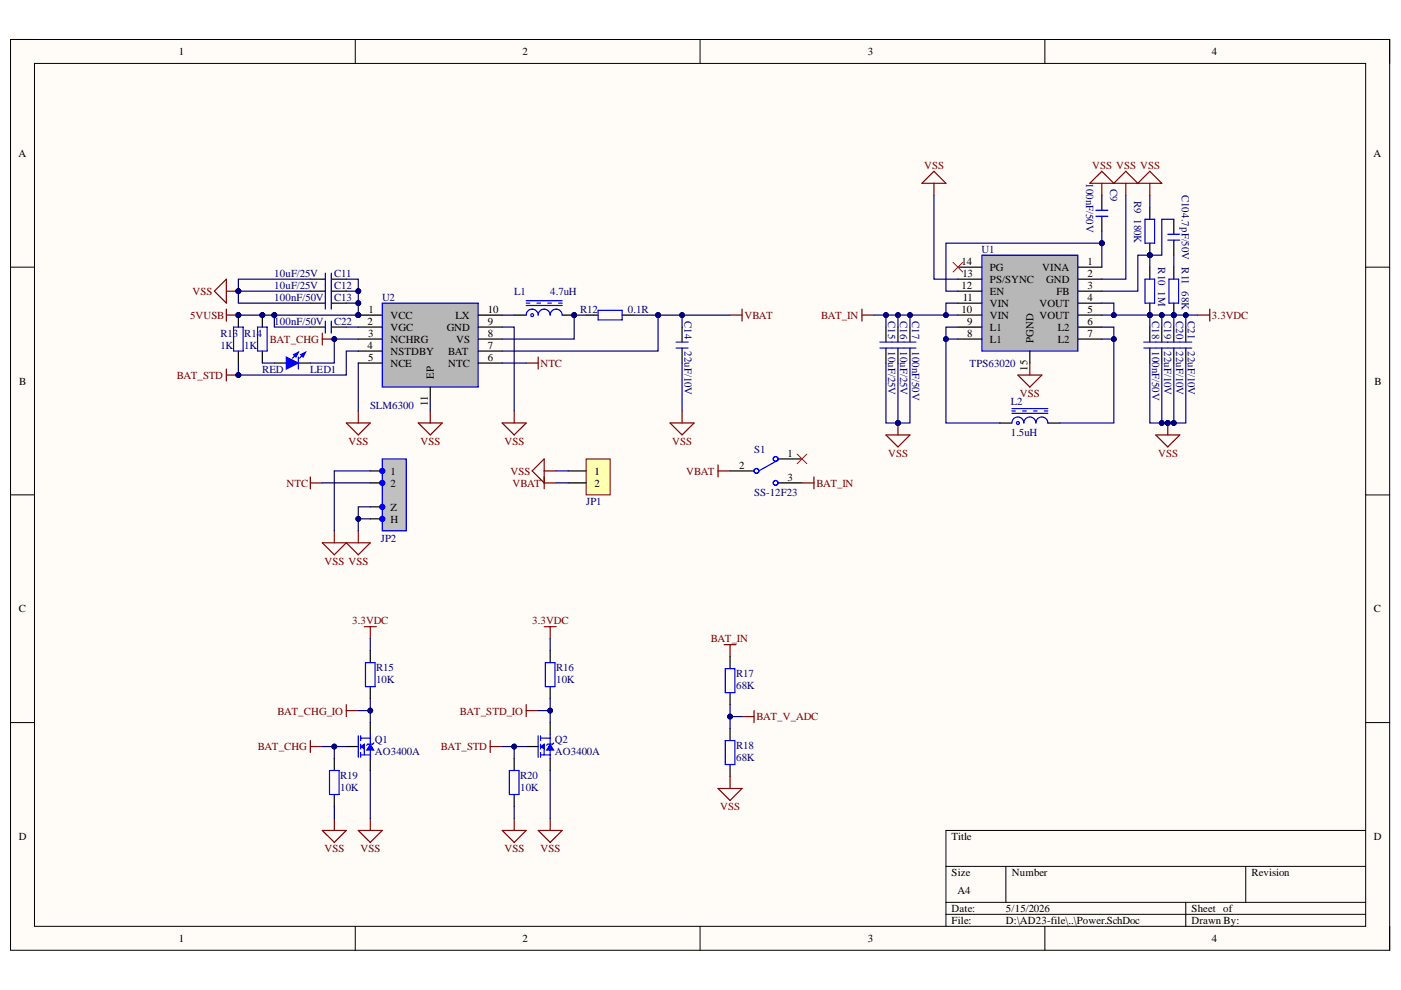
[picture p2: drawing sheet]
<svg xmlns="http://www.w3.org/2000/svg" width="297mm" height="210mm" viewBox="0 0 297 210" stroke-linecap="round" stroke-linejoin="round" font-family="sans-serif">
<defs><g id="words">
<g font-size="2.3">
<text x="37.9" y="11.7">1</text>
<text x="110.8" y="11.7">2</text>
<text x="184" y="11.7">3</text>
<text x="257" y="11.7">4</text>
<text x="3.9" y="33.3">A</text>
<text x="291.2" y="33.3">A</text>
<text x="203.9" y="56.2">14</text>
<text x="204.1" y="58.7">13</text>
<text x="209.9" y="60">PS/SYNC</text>
<text x="209.9" y="57.4">PG</text>
<text x="221" y="57.4">VINA</text>
<text x="221.8" y="60">GND</text>
<text x="230.5" y="56.2">1</text>
<text x="230.5" y="58.7">2</text>
<text x="203.9" y="61.2">12</text>
<text x="204.1" y="63.8">11</text>
<text x="209.9" y="65.1">VIN</text>
<text x="209.9" y="62.5">EN</text>
<text x="220.4" y="65.1">VOUT</text>
<text x="224" y="62.5">FB</text>
<text x="230.5" y="61.2">3</text>
<text x="230.5" y="63.8">4</text>
<text x="77.9" y="68.9">2</text>
<text x="78" y="71.4">3</text>
<text x="78.1" y="66.3">1</text>
<text x="82.8" y="67.6">VCC</text>
<text x="82.8" y="70.1">VGC</text>
<text x="94.7" y="70.1">GND</text>
<text x="96.6" y="67.6">LX</text>
<text x="103.4" y="71.4">8</text>
<text x="103.4" y="68.9">9</text>
<text x="103.4" y="66.3">10</text>
<text x="203.9" y="66.3">10</text>
<text x="205.1" y="71.4">8</text>
<text x="205.1" y="68.9">9</text>
<text x="209.9" y="70.1">L1</text>
<text x="209.9" y="67.6">VIN</text>
<text x="220.4" y="67.6">VOUT</text>
<text x="224.3" y="70.1">L2</text>
<text x="230.5" y="66.3">5</text>
<text x="230.5" y="68.9">6</text>
<text x="230.5" y="71.4">7</text>
<text x="77.9" y="73.9">4</text>
<text x="78" y="76.5">5</text>
<text x="82.8" y="72.7">NCHRG</text>
<text x="82.8" y="75.2">NSTDBY</text>
<text x="82.8" y="77.7">NCE</text>
<text x="95" y="77.7">NTC</text>
<text x="95" y="75.2">BAT</text>
<text x="96.7" y="72.7">VS</text>
<text x="103.4" y="76.5">6</text>
<text x="103.4" y="73.9">7</text>
<text x="209.9" y="72.7">L1</text>
<text x="219.1" y="72.7" transform="rotate(-90 219.1 72.7)">PGND</text>
<text x="224.3" y="72.7">L2</text>
<text x="4.1" y="81.5">B</text>
<text x="92" y="80.3" transform="rotate(-90 92 80.3)">EP</text>
<text x="217.9" y="78.6" transform="rotate(-90 217.9 78.6)">15</text>
<text x="291.4" y="81.5">B</text>
<text x="90.7" y="86.1" transform="rotate(-90 90.7 86.1)">11</text>
<text x="82.8" y="100.7">1</text>
<text x="126" y="100.7">1</text>
<text x="156.7" y="99.4">2</text>
<text x="167" y="101.9">3</text>
<text x="167" y="96.9">1</text>
<text x="82.8" y="103.2">2</text>
<text x="126" y="103.2">2</text>
<text x="82.8" y="108.3">Z</text>
<text x="82.8" y="110.8">H</text>
<text x="4" y="129.8">C</text>
<text x="291.3" y="129.8">C</text>
<text x="4" y="178.1">D</text>
<text x="201.8" y="178.1">Title</text>
<text x="291.3" y="178.1">D</text>
<text x="201.8" y="185.7">Size</text>
<text x="214.5" y="185.7">Number</text>
<text x="265.3" y="185.7">Revision</text>
<text x="203" y="189.6">A4</text>
<text x="201.8" y="193.4">Date:</text>
<text x="201.8" y="195.9">File:</text>
<text x="213.3" y="193.4">5/15/2026</text>
<text x="213.3" y="195.9">D:\AD23-file\..\Power.SchDoc</text>
<text x="252.6" y="193.4">Sheet of</text>
<text x="252.6" y="195.9">Drawn By:</text>
<text x="37.9" y="199.7">1</text>
<text x="110.8" y="199.7">2</text>
<text x="184" y="199.7">3</text>
<text x="257" y="199.7">4</text>
</g>
<g font-size="2.3" fill="#800000">
<text x="195.9" y="35.9">VSS</text>
<text x="231.6" y="35.9">VSS VSS VSS</text>
<text x="40.8" y="62.5">VSS</text>
<text x="40.3" y="67.6">5VUSB</text>
<text x="157.8" y="67.6">VBAT</text>
<text x="174.1" y="67.6">BAT_IN</text>
<text x="257" y="67.6">3.3VDC</text>
<text x="57.2" y="72.7">BAT_CHG</text>
<text x="114.6" y="77.7">NTC</text>
<text x="37.5" y="80.3">BAT_STD</text>
<text x="216.2" y="84.1">VSS</text>
<text x="73.9" y="94.3">VSS</text>
<text x="89.1" y="94.3">VSS</text>
<text x="107" y="94.3">VSS</text>
<text x="142.5" y="94.3">VSS</text>
<text x="108.2" y="100.7">VSS</text>
<text x="145.5" y="100.7">VBAT</text>
<text x="188.3" y="96.9">VSS</text>
<text x="245.5" y="96.9">VSS</text>
<text x="60.8" y="103.2">NTC</text>
<text x="108.7" y="103.2">VBAT</text>
<text x="173.1" y="103.2">BAT_IN</text>
<text x="68.8" y="119.7">VSS VSS</text>
<text x="74.6" y="132.4">3.3VDC</text>
<text x="112.8" y="132.4">3.3VDC</text>
<text x="150.7" y="136.2">BAT_IN</text>
<text x="58.8" y="151.5">BAT_CHG_IO</text>
<text x="97.5" y="151.5">BAT_STD_IO</text>
<text x="160.4" y="152.8">BAT_V_ADC</text>
<text x="54.7" y="159.1">BAT_CHG</text>
<text x="93.4" y="159.1">BAT_STD</text>
<text x="152.7" y="171.8">VSS</text>
<text x="68.8" y="180.7">VSS</text>
<text x="76.4" y="180.7">VSS</text>
<text x="107" y="180.7">VSS</text>
<text x="114.6" y="180.7">VSS</text>
</g>
<g font-size="2.3" fill="#000080">
<text x="230.3" y="38.8" transform="rotate(90 230.3 38.8)">100nF/50V</text>
<text x="235.4" y="40.1" transform="rotate(90 235.4 40.1)">C9</text>
<text x="250.6" y="41.4" transform="rotate(90 250.6 41.4)">C104.7pF/50V</text>
<text x="240.4" y="42.6" transform="rotate(90 240.4 42.6)">R9</text>
<text x="240.4" y="46.4" transform="rotate(90 240.4 46.4)">180K</text>
<text x="208.1" y="53.6">U1</text>
<text x="58.1" y="58.7">10uF/25V</text>
<text x="70.8" y="58.7">C11</text>
<text x="245.5" y="56.7" transform="rotate(90 245.5 56.7)">R10</text>
<text x="250.6" y="56.7" transform="rotate(90 250.6 56.7)">R11</text>
<text x="58.1" y="61.2">10uF/25V</text>
<text x="58.1" y="63.8">100nF/50V</text>
<text x="70.8" y="61.2">C12</text>
<text x="70.8" y="63.8">C13</text>
<text x="81" y="63.8">U2</text>
<text x="109" y="62.5">L1</text>
<text x="116.6" y="62.5">4.7uH</text>
<text x="245.5" y="61.8" transform="rotate(90 245.5 61.8)">1M</text>
<text x="250.6" y="61.8" transform="rotate(90 250.6 61.8)">68K</text>
<text x="46.7" y="71.4">R13</text>
<text x="51.8" y="71.4">R14</text>
<text x="58.1" y="68.9">100nF/50V</text>
<text x="70.8" y="68.9">C22</text>
<text x="123" y="66.3">R12</text>
<text x="133.1" y="66.3">0.1R</text>
<text x="145.1" y="68.1" transform="rotate(90 145.1 68.1)">C14</text>
<text x="188.3" y="68.1" transform="rotate(90 188.3 68.1)">C15</text>
<text x="190.9" y="68.1" transform="rotate(90 190.9 68.1)">C16</text>
<text x="193.4" y="68.1" transform="rotate(90 193.4 68.1)">C17</text>
<text x="244.3" y="68.1" transform="rotate(90 244.3 68.1)">C18</text>
<text x="246.8" y="68.1" transform="rotate(90 246.8 68.1)">C19</text>
<text x="249.3" y="68.1" transform="rotate(90 249.3 68.1)">C20</text>
<text x="251.9" y="68.1" transform="rotate(90 251.9 68.1)">C21</text>
<text x="46.7" y="73.9">1K</text>
<text x="51.8" y="73.9">1K</text>
<text x="145.1" y="74.4" transform="rotate(90 145.1 74.4)">22uF/10V</text>
<text x="188.3" y="74.4" transform="rotate(90 188.3 74.4)">10uF/25V</text>
<text x="190.9" y="74.4" transform="rotate(90 190.9 74.4)">10uF/25V</text>
<text x="193.4" y="74.4" transform="rotate(90 193.4 74.4)">100nF/50V</text>
<text x="205.6" y="77.7">TPS63020</text>
<text x="244.3" y="74.4" transform="rotate(90 244.3 74.4)">100nF/50V</text>
<text x="246.8" y="74.4" transform="rotate(90 246.8 74.4)">22uF/10V</text>
<text x="249.3" y="74.4" transform="rotate(90 249.3 74.4)">22uF/10V</text>
<text x="251.9" y="74.4" transform="rotate(90 251.9 74.4)">22uF/10V</text>
<text x="55.6" y="79">RED</text>
<text x="65.8" y="79">LED1</text>
<text x="78.5" y="86.6">SLM6300</text>
<text x="214.3" y="85.9">L2</text>
<text x="214.3" y="92.5">1.5uH</text>
<text x="159.9" y="96.1">S1</text>
<text x="124.2" y="107">JP1</text>
<text x="159.9" y="105.2">SS-12F23</text>
<text x="80.7" y="114.9">JP2</text>
<text x="79.7" y="142.3">R15</text>
<text x="117.9" y="142.3">R16</text>
<text x="156.1" y="143.5">R17</text>
<text x="79.7" y="144.8">10K</text>
<text x="117.9" y="144.8">10K</text>
<text x="156.1" y="146.1">68K</text>
<text x="79.5" y="157.6">Q1</text>
<text x="79.5" y="160.1">AO3400A</text>
<text x="117.6" y="157.6">Q2</text>
<text x="117.6" y="160.1">AO3400A</text>
<text x="156.1" y="158.9">R18</text>
<text x="156.1" y="161.4">68K</text>
<text x="72.1" y="165.2">R19</text>
<text x="72.1" y="167.7">10K</text>
<text x="110.3" y="165.2">R20</text>
<text x="110.3" y="167.7">10K</text>
</g>
</g></defs>
<path d="M2.2 8.4h292.4v193.1h-292.4z" fill-rule="evenodd" fill="#fffcf8"/>
<path d="M2.2 8.4h292.4v193.1h-292.4z" fill="none" stroke="#000" stroke-width=".21"/>
<path d="M7.3 13.4h282.2v183h-282.2z" fill-rule="evenodd" fill="#fffcf8"/>
<g fill="none" stroke="#000" stroke-width=".21">
<path d="M2.2 8.4h5.1M7.3 13.4h282.2v183h-282.2zM75.3 8.4v5M148.4 8.4v5M221.5 8.4v5M289.5 8.4h5.1v5M2.2 56.6h5.1M289.5 56.6h5.1M2.2 104.9h5.1M289.5 104.9h5.1M2.2 153.2h5.1M289.5 153.2h5.1"/>
<path d="M289.5 176.1h-88.9v20.3M75.3 196.4v5.1M148.4 196.4v5.1M200.6 183.7h88.9M200.6 191.3h88.9M200.6 193.9h88.9M213.3 183.7v7.6M221.5 196.4v5.1M251.4 191.3v5.1M264.1 183.7v7.6M294.6 196.4v5.1"/>
</g>
<circle cx="76" cy="66.8" r=".51" fill="#000080"/>
<circle cx="76" cy="66.8" r=".51" fill="none" stroke="#000080" stroke-width=".21"/>
<path d="M81 64.3h20.4v17.8h-20.4z" fill-rule="evenodd" fill="#b7b7b7"/>
<path d="M81 64.3h20.4v17.8h-20.4z" fill="none" stroke="#00f" stroke-width=".25"/>
<path d="M76 66.8h5" fill="none" stroke="#000" stroke-width=".25"/>
<circle cx="76" cy="66.8" r=".51" fill="#000080"/>
<circle cx="76" cy="66.8" r=".51" fill="none" stroke="#000080" stroke-width=".21"/>
<path d="M65.8 69.4h3.2M70.2 69.4h3.2M76 69.4h5M76 71.9h5M76 74.4h5M76 77h5M101.4 69.4h5.1M101.4 71.9h5.1M101.4 74.4h5.1M101.4 77h5.1M101.4 66.8h5.1M91.2 82.1v2.5" fill="none" stroke="#000" stroke-width=".25"/>
<path d="M69 68.1v2.5M70.2 68.1v2.5" fill="none" stroke="#00f" stroke-width=".25"/>
<circle cx="55.6" cy="66.8" r=".51" fill="#000080"/>
<circle cx="55.6" cy="66.8" r=".51" fill="none" stroke="#000080" stroke-width=".21"/>
<path d="M55.6 66.8v2.6" fill="none" stroke="#000" stroke-width=".25"/>
<circle cx="55.6" cy="66.8" r=".51" fill="#000080"/>
<circle cx="55.6" cy="66.8" r=".51" fill="none" stroke="#000080" stroke-width=".21"/>
<path d="M55.6 74.4v2.6M58.2 77h2.5M63.2 77h2.6" fill="none" stroke="#000" stroke-width=".25"/>
<path d="M54.6 69.4h2v5h-2z" fill="none" stroke="#00f" stroke-width=".25"/>
<path d="M60.7 75.7l2.5 1.3-2.5 1.2z" fill="#00f"/>
<path d="M60.7 75.7l2.5 1.3-2.5 1.2zM63.2 74.7l-1.2 1.3M64.8 74.7l-1.3 1.3" fill="none" stroke="#00f" stroke-width=".25"/>
<path d="M62.2 75.2l1-.5-.5 1z" fill="#00f"/>
<path d="M62.2 75.2l1-.5-.5 1z" fill="none" stroke="#00f" stroke-width=".25"/>
<path d="M63.8 75.2l1-.5-.5 1z" fill="#00f"/>
<path d="M69 57.9v5.1M70.2 57.9v5.1M63.2 75.7v2.5M63.8 75.2l1-.5-.5 1z" fill="none" stroke="#00f" stroke-width=".25"/>
<path d="M65.8 59.2h3.2M70.2 59.2h3.2M65.8 61.7h3.2M70.2 61.7h3.2" fill="none" stroke="#000" stroke-width=".25"/>
<path d="M45.4 61.7l2.6-2.5v5.1zM48 61.7h2.5" fill="none" stroke="#800000" stroke-width=".25"/>
<circle cx="50.5" cy="61.7" r=".51" fill="#000080"/>
<circle cx="50.5" cy="61.7" r=".51" fill="none" stroke="#000080" stroke-width=".21"/>
<circle cx="121.7" cy="66.8" r=".51" fill="#000080"/>
<circle cx="121.7" cy="66.8" r=".51" fill="none" stroke="#000080" stroke-width=".21"/>
<path d="M109 66.8h2.6M119.2 66.8h2.5" fill="none" stroke="#000" stroke-width=".25"/>
<circle cx="121.7" cy="66.8" r=".51" fill="#000080"/>
<circle cx="121.7" cy="66.8" r=".51" fill="none" stroke="#000080" stroke-width=".21"/>
<g fill="none" stroke="#00f" stroke-width=".25">
<path d="M69 63v2.5M70.2 63v2.5M111.6 66.8a1.27 1.27 0 0 1 1.2-1.3 1.27 1.27 0 0 1 1.3 1.3 1.27 1.27 0 0 1 1.3-1.3 1.27 1.27 0 0 1 1.2 1.3 1.27 1.27 0 0 1 1.3-1.3 1.27 1.27 0 0 1 1.3 1.3M111.6 63.8h7.6M111.6 64.8h7.6M111.6 64.3h.7M113.1 66.7a.3 .3 0 0 0-.5-.1 .3 .3 0 0 0 .1 .5 .3 .3 0 0 0 .4-.3M113.8 64.3h.8M116.1 64.3h.8M118.4 64.3h.8M126.8 65.8h5.1v2h-5.1zM143.3 73.8h2.6"/>
<path d="M143.3 72.5h2.6"/>
</g>
<path d="M65.8 64.3h3.2M70.2 64.3h3.2M124.3 66.8h2.5M131.9 66.8h2.5M144.6 69.4v3.1M144.6 73.8v3.2" fill="none" stroke="#000" stroke-width=".25"/>
<path d="M111.6 77h2.5M114.1 75.7v2.5M154.8 66.8h2.5M157.3 65.5v2.6M73.4 89.7h5.1l-2.5 2.5zM76 87.1v2.6M88.7 89.7h5.1l-2.6 2.5zM91.2 87.1v2.6M106.5 89.7h5.1l-2.6 2.5zM109 87.1v2.6M142.1 89.7h5.1l-2.6 2.5zM144.6 87.1v2.6" fill="none" stroke="#800000" stroke-width=".25"/>
<path d="M208.2 54.1h20.3v20.3h-20.3z" fill-rule="evenodd" fill="#b7b7b7"/>
<path d="M208.2 54.1h20.3v20.3h-20.3zM186.6 73.8h7.6M186.6 72.5h7.6" fill="none" stroke="#00f" stroke-width=".25"/>
<g fill="none" stroke="#000" stroke-width=".25">
<path d="M203.1 56.6h5.1M203.1 59.2h5.1M228.5 56.6h5.1M228.5 59.2h5.1M187.8 69.4v3.1M187.8 73.8v3.2M190.4 69.4v3.1M190.4 73.8v3.2M192.9 69.4v3.1M192.9 73.8v3.2M203.1 61.7h5.1M203.1 64.3h5.1"/>
<path d="M203.1 66.8h5.1M203.1 69.4h5.1M203.1 71.9h5.1M218.3 74.4v2.6M228.5 61.7h5.1M228.5 64.3h5.1M228.5 66.8h5.1M228.5 69.4h5.1M228.5 71.9h5.1"/>
</g>
<path d="M187.8 92.2h5.1l-2.5 2.6zM190.4 89.7v2.5" fill="none" stroke="#800000" stroke-width=".25"/>
<circle cx="190.4" cy="89.7" r=".51" fill="#000080"/>
<circle cx="190.4" cy="89.7" r=".51" fill="none" stroke="#000080" stroke-width=".21"/>
<path d="M215.8 79.5h5.1l-2.6 2.6zM218.3 77v2.5M245.1 92.2h5l-2.5 2.6zM247.6 89.7v2.5" fill="none" stroke="#800000" stroke-width=".25"/>
<path d="M243.8 69.4v3.1M243.8 73.8v3.2M246.3 69.4v3.1M246.3 73.8v3.2M248.9 69.4v3.1M248.9 73.8v3.2M212 89.7h2.5M222.2 89.7h2.5" fill="none" stroke="#000" stroke-width=".25"/>
<path d="M242.5 73.8h7.6M242.5 72.5h7.6M214.5 89.7a1.27 1.27 0 0 1 1.3-1.3 1.27 1.27 0 0 1 1.3 1.3 1.27 1.27 0 0 1 1.3-1.3 1.27 1.27 0 0 1 1.2 1.3 1.27 1.27 0 0 1 1.3-1.3 1.27 1.27 0 0 1 1.3 1.3M214.5 86.6h7.7M214.5 87.6h7.7M214.5 87.1h.8M216.1 89.6a.31 .31 0 0 0-.5-.1 .31 .31 0 0 0 .1 .5 .31 .31 0 0 0 .4-.4M216.8 87.1h.8M219.1 87.1h.8M221.4 87.1h.8" fill="none" stroke="#00f" stroke-width=".25"/>
<circle cx="247.6" cy="89.7" r=".51" fill="#000080"/>
<circle cx="247.6" cy="89.7" r=".51" fill="none" stroke="#000080" stroke-width=".21"/>
<path d="M253.9 66.8h2.6M256.5 65.5v2.6" fill="none" stroke="#800000" stroke-width=".25"/>
<circle cx="243.8" cy="66.8" r=".51" fill="#000080"/>
<circle cx="243.8" cy="66.8" r=".51" fill="none" stroke="#000080" stroke-width=".21"/>
<path d="M243.8 56.6v2.6M243.8 64.3v2.5" fill="none" stroke="#000" stroke-width=".25"/>
<circle cx="243.8" cy="66.8" r=".51" fill="#000080"/>
<circle cx="243.8" cy="66.8" r=".51" fill="none" stroke="#000080" stroke-width=".21"/>
<path d="M242.8 59.2h2v5.1h-2z" fill="none" stroke="#00f" stroke-width=".25"/>
<circle cx="243.8" cy="54.1" r=".51" fill="#000080"/>
<circle cx="243.8" cy="54.1" r=".51" fill="none" stroke="#000080" stroke-width=".21"/>
<path d="M243.8 43.9v2.6M243.8 51.6v2.5" fill="none" stroke="#000" stroke-width=".25"/>
<circle cx="243.8" cy="54.1" r=".51" fill="#000080"/>
<circle cx="243.8" cy="54.1" r=".51" fill="none" stroke="#000080" stroke-width=".21"/>
<path d="M232.3 44.6h2.6M232.3 45.9h2.6M242.8 46.5h2v5.1h-2z" fill="none" stroke="#00f" stroke-width=".25"/>
<path d="M233.6 41.4v3.2M233.6 45.9v3.1" fill="none" stroke="#000" stroke-width=".25"/>
<path d="M231.1 38.9l2.5-2.6 2.6 2.6 2.5-2.6 2.5 2.6 2.6-2.6 2.5 2.6zM233.6 38.9v2.5M238.7 38.9v2.5M243.8 38.9v2.5" fill="none" stroke="#800000" stroke-width=".25"/>
<circle cx="248.9" cy="66.8" r=".51" fill="#000080"/>
<circle cx="248.9" cy="66.8" r=".51" fill="none" stroke="#000080" stroke-width=".21"/>
<path d="M248.9 56.6v2.6M248.9 64.3v2.5" fill="none" stroke="#000" stroke-width=".25"/>
<circle cx="248.9" cy="66.8" r=".51" fill="#000080"/>
<circle cx="248.9" cy="66.8" r=".51" fill="none" stroke="#000080" stroke-width=".21"/>
<path d="M247.6 49.7h2.5M247.6 50.9h2.5M247.8 59.2h2.1v5.1h-2.1zM250.1 73.8h2.6M250.1 72.5h2.6" fill="none" stroke="#00f" stroke-width=".25"/>
<path d="M248.9 46.5v3.2M248.9 50.9v3.2M251.4 69.4v3.1M251.4 73.8v3.2" fill="none" stroke="#000" stroke-width=".25"/>
<path d="M202.1 55.6l2 2.1M204.1 55.6l-2 2.1" fill="none" stroke="#f00" stroke-width=".21"/>
<path d="M68.3 70.6v2.6M68.3 71.9h2.6" fill="none" stroke="#800000" stroke-width=".25"/>
<circle cx="70.9" cy="71.9" r=".51" fill="#000080"/>
<circle cx="70.9" cy="71.9" r=".51" fill="none" stroke="#000080" stroke-width=".21"/>
<path d="M195.5 38.9l2.5-2.6 2.6 2.6zM198 38.9v2.5M182.8 65.5v2.6M182.8 66.8h2.5" fill="none" stroke="#800000" stroke-width=".25"/>
<circle cx="50.5" cy="66.8" r=".51" fill="#000080"/>
<circle cx="50.5" cy="66.8" r=".51" fill="none" stroke="#000080" stroke-width=".21"/>
<path d="M50.5 66.8v2.6" fill="none" stroke="#000" stroke-width=".25"/>
<circle cx="50.5" cy="66.8" r=".51" fill="#000080"/>
<circle cx="50.5" cy="66.8" r=".51" fill="none" stroke="#000080" stroke-width=".21"/>
<path d="M50.5 74.4v2.6" fill="none" stroke="#000" stroke-width=".25"/>
<path d="M49.5 69.4h2.1v5h-2.1z" fill="none" stroke="#00f" stroke-width=".25"/>
<path d="M48 78.2v2.6M48 79.5h2.5" fill="none" stroke="#800000" stroke-width=".25"/>
<circle cx="50.5" cy="79.5" r=".51" fill="#000080"/>
<circle cx="50.5" cy="79.5" r=".51" fill="none" stroke="#000080" stroke-width=".21"/>
<path d="M124.3 97.3h5.1v7.6h-5.1z" fill-rule="evenodd" fill="#ffffb0"/>
<path d="M124.3 97.3h5.1v7.6h-5.1z" fill="none" stroke="#800000" stroke-width=".21"/>
<path d="M120.5 99.8h3.8M120.5 102.4h3.8" fill="none" stroke="#000" stroke-width=".25"/>
<path d="M73.4 115.1h5.1l-2.5 2.5zM76 112.5v2.6" fill="none" stroke="#800000" stroke-width=".25"/>
<path d="M81 97.3h5.1v15.2h-5.1z" fill-rule="evenodd" fill="#c0c0c0"/>
<g fill="none" stroke="#00f" stroke-width=".25">
<path d="M81 97.3h5.1v15.2h-5.1zM165 97.6l-4.1 2.2"/>
<circle cx="160.4" cy="99.8" r=".51"/>
<circle cx="164.4" cy="97.3" r=".51"/>
<circle cx="164.4" cy="102.4" r=".51"/>
</g>
<path d="M78.5 99.8h2.5M154.8 99.8h5.1M165 97.3h5M78.5 102.4h2.5M78.5 107.5h2.5M78.5 110h2.5M165 102.4h5" fill="none" stroke="#000" stroke-width=".25"/>
<g fill="none" stroke="#00f" stroke-width=".76">
<circle cx="81" cy="99.8" r=".25"/>
<circle cx="81" cy="110" r=".25"/>
<circle cx="81" cy="107.5" r=".25"/>
<circle cx="81" cy="102.4" r=".25"/>
</g>
<path d="M152.2 98.6v2.5M152.2 99.8h2.6M65.8 101.1v2.6M65.8 102.4h2.5M68.3 115.1h5.1l-2.5 2.5zM70.9 112.5v2.6M170 102.4h2.6M172.6 101.1v2.6" fill="none" stroke="#800000" stroke-width=".25"/>
<path d="M58.2 66.8v2.6h7.6" fill="none" stroke="#000080" stroke-width=".25"/>
<circle cx="58.2" cy="66.8" r=".51" fill="#000080"/>
<circle cx="58.2" cy="66.8" r=".51" fill="none" stroke="#000080" stroke-width=".21"/>
<path d="M58.2 66.8h17.8M73.4 69.4h2.6" fill="none" stroke="#000080" stroke-width=".25"/>
<circle cx="76" cy="66.8" r=".51" fill="#000080"/>
<circle cx="76" cy="66.8" r=".51" fill="none" stroke="#000080" stroke-width=".21"/>
<circle cx="58.2" cy="66.8" r=".51" fill="#000080"/>
<circle cx="58.2" cy="66.8" r=".51" fill="none" stroke="#000080" stroke-width=".21"/>
<path d="M50.5 66.8h7.7" fill="none" stroke="#000080" stroke-width=".25"/>
<circle cx="50.5" cy="66.8" r=".51" fill="#000080"/>
<circle cx="50.5" cy="66.8" r=".51" fill="none" stroke="#000080" stroke-width=".21"/>
<circle cx="55.6" cy="66.8" r=".51" fill="#000080"/>
<circle cx="55.6" cy="66.8" r=".51" fill="none" stroke="#000080" stroke-width=".21"/>
<circle cx="58.2" cy="66.8" r=".51" fill="#000080"/>
<circle cx="58.2" cy="66.8" r=".51" fill="none" stroke="#000080" stroke-width=".21"/>
<path d="M65.8 59.2h-15.3v2.5" fill="none" stroke="#000080" stroke-width=".25"/>
<circle cx="50.5" cy="61.7" r=".51" fill="#000080"/>
<circle cx="50.5" cy="61.7" r=".51" fill="none" stroke="#000080" stroke-width=".21"/>
<path d="M50.5 61.7h15.3" fill="none" stroke="#000080" stroke-width=".25"/>
<circle cx="50.5" cy="61.7" r=".51" fill="#000080"/>
<circle cx="50.5" cy="61.7" r=".51" fill="none" stroke="#000080" stroke-width=".21"/>
<path d="M73.4 61.7h2.6M76 77v10.1M106.5 69.4h2.5v17.7M106.5 66.8h2.5M91.2 84.6v2.5" fill="none" stroke="#000080" stroke-width=".25"/>
<circle cx="76" cy="61.7" r=".51" fill="#000080"/>
<circle cx="76" cy="61.7" r=".51" fill="none" stroke="#000080" stroke-width=".21"/>
<path d="M50.5 61.7v2.6h15.3" fill="none" stroke="#000080" stroke-width=".25"/>
<circle cx="50.5" cy="61.7" r=".51" fill="#000080"/>
<circle cx="50.5" cy="61.7" r=".51" fill="none" stroke="#000080" stroke-width=".21"/>
<path d="M73.4 64.3h2.6" fill="none" stroke="#000080" stroke-width=".25"/>
<circle cx="76" cy="64.3" r=".51" fill="#000080"/>
<circle cx="76" cy="64.3" r=".51" fill="none" stroke="#000080" stroke-width=".21"/>
<path d="M134.4 66.8h5.1" fill="none" stroke="#000080" stroke-width=".25"/>
<circle cx="139.5" cy="66.8" r=".51" fill="#000080"/>
<circle cx="139.5" cy="66.8" r=".51" fill="none" stroke="#000080" stroke-width=".21"/>
<path d="M106.5 77h5.1M144.6 66.8v2.6" fill="none" stroke="#000080" stroke-width=".25"/>
<circle cx="144.6" cy="66.8" r=".51" fill="#000080"/>
<circle cx="144.6" cy="66.8" r=".51" fill="none" stroke="#000080" stroke-width=".21"/>
<path d="M190.4 66.8v2.6" fill="none" stroke="#000080" stroke-width=".25"/>
<circle cx="190.4" cy="66.8" r=".51" fill="#000080"/>
<circle cx="190.4" cy="66.8" r=".51" fill="none" stroke="#000080" stroke-width=".21"/>
<path d="M192.9 66.8v2.6" fill="none" stroke="#000080" stroke-width=".25"/>
<circle cx="192.9" cy="66.8" r=".51" fill="#000080"/>
<circle cx="192.9" cy="66.8" r=".51" fill="none" stroke="#000080" stroke-width=".21"/>
<path d="M190.4 77v12.7" fill="none" stroke="#000080" stroke-width=".25"/>
<circle cx="190.4" cy="89.7" r=".51" fill="#000080"/>
<circle cx="190.4" cy="89.7" r=".51" fill="none" stroke="#000080" stroke-width=".21"/>
<path d="M243.8 66.8v2.6" fill="none" stroke="#000080" stroke-width=".25"/>
<circle cx="243.8" cy="66.8" r=".51" fill="#000080"/>
<circle cx="243.8" cy="66.8" r=".51" fill="none" stroke="#000080" stroke-width=".21"/>
<path d="M246.3 66.8v2.6" fill="none" stroke="#000080" stroke-width=".25"/>
<circle cx="246.3" cy="66.8" r=".51" fill="#000080"/>
<circle cx="246.3" cy="66.8" r=".51" fill="none" stroke="#000080" stroke-width=".21"/>
<path d="M203.1 69.4h-2.5v2.5h2.5" fill="none" stroke="#000080" stroke-width=".25"/>
<circle cx="200.6" cy="71.9" r=".51" fill="#000080"/>
<circle cx="200.6" cy="71.9" r=".51" fill="none" stroke="#000080" stroke-width=".21"/>
<path d="M233.6 69.4h2.6v2.5h-2.6" fill="none" stroke="#000080" stroke-width=".25"/>
<circle cx="236.2" cy="71.9" r=".51" fill="#000080"/>
<circle cx="236.2" cy="71.9" r=".51" fill="none" stroke="#000080" stroke-width=".21"/>
<path d="M200.6 71.9v17.8h11.4" fill="none" stroke="#000080" stroke-width=".25"/>
<circle cx="200.6" cy="71.9" r=".51" fill="#000080"/>
<circle cx="200.6" cy="71.9" r=".51" fill="none" stroke="#000080" stroke-width=".21"/>
<path d="M236.2 71.9v17.8h-11.5" fill="none" stroke="#000080" stroke-width=".25"/>
<circle cx="236.2" cy="71.9" r=".51" fill="#000080"/>
<circle cx="236.2" cy="71.9" r=".51" fill="none" stroke="#000080" stroke-width=".21"/>
<path d="M248.9 77v12.7h-1.3" fill="none" stroke="#000080" stroke-width=".25"/>
<circle cx="248.9" cy="89.7" r=".51" fill="#000080"/>
<circle cx="248.9" cy="89.7" r=".51" fill="none" stroke="#000080" stroke-width=".21"/>
<circle cx="247.6" cy="89.7" r=".51" fill="#000080"/>
<circle cx="247.6" cy="89.7" r=".51" fill="none" stroke="#000080" stroke-width=".21"/>
<path d="M187.8 66.8v2.6" fill="none" stroke="#000080" stroke-width=".25"/>
<circle cx="187.8" cy="66.8" r=".51" fill="#000080"/>
<circle cx="187.8" cy="66.8" r=".51" fill="none" stroke="#000080" stroke-width=".21"/>
<path d="M203.1 64.3h-2.5v2.5" fill="none" stroke="#000080" stroke-width=".25"/>
<circle cx="200.6" cy="66.8" r=".51" fill="#000080"/>
<circle cx="200.6" cy="66.8" r=".51" fill="none" stroke="#000080" stroke-width=".21"/>
<path d="M233.6 64.3h2.6v2.5" fill="none" stroke="#000080" stroke-width=".25"/>
<circle cx="236.2" cy="66.8" r=".51" fill="#000080"/>
<circle cx="236.2" cy="66.8" r=".51" fill="none" stroke="#000080" stroke-width=".21"/>
<path d="M248.9 66.8v2.6" fill="none" stroke="#000080" stroke-width=".25"/>
<circle cx="248.9" cy="66.8" r=".51" fill="#000080"/>
<circle cx="248.9" cy="66.8" r=".51" fill="none" stroke="#000080" stroke-width=".21"/>
<path d="M233.6 51.6v5" fill="none" stroke="#000080" stroke-width=".25"/>
<circle cx="233.6" cy="51.6" r=".51" fill="#000080"/>
<circle cx="233.6" cy="51.6" r=".51" fill="none" stroke="#000080" stroke-width=".21"/>
<path d="M238.7 41.4v17.8h-5.1M243.8 41.4v2.5M243.8 54.1v2.5M248.9 54.1v2.5" fill="none" stroke="#000080" stroke-width=".25"/>
<circle cx="243.8" cy="54.1" r=".51" fill="#000080"/>
<circle cx="243.8" cy="54.1" r=".51" fill="none" stroke="#000080" stroke-width=".21"/>
<path d="M233.6 49v2.6" fill="none" stroke="#000080" stroke-width=".25"/>
<circle cx="233.6" cy="51.6" r=".51" fill="#000080"/>
<circle cx="233.6" cy="51.6" r=".51" fill="none" stroke="#000080" stroke-width=".21"/>
<path d="M251.4 66.8v2.6" fill="none" stroke="#000080" stroke-width=".25"/>
<circle cx="251.4" cy="66.8" r=".51" fill="#000080"/>
<circle cx="251.4" cy="66.8" r=".51" fill="none" stroke="#000080" stroke-width=".21"/>
<path d="M251.4 77v12.7h-2.5" fill="none" stroke="#000080" stroke-width=".25"/>
<circle cx="248.9" cy="89.7" r=".51" fill="#000080"/>
<circle cx="248.9" cy="89.7" r=".51" fill="none" stroke="#000080" stroke-width=".21"/>
<path d="M246.3 77v12.7" fill="none" stroke="#000080" stroke-width=".25"/>
<circle cx="246.3" cy="89.7" r=".51" fill="#000080"/>
<circle cx="246.3" cy="89.7" r=".51" fill="none" stroke="#000080" stroke-width=".21"/>
<path d="M76 71.9h-5.1v5.1h-5.1" fill="none" stroke="#000080" stroke-width=".25"/>
<circle cx="70.9" cy="71.9" r=".51" fill="#000080"/>
<circle cx="70.9" cy="71.9" r=".51" fill="none" stroke="#000080" stroke-width=".21"/>
<path d="M73.4 59.2h2.6v7.6" fill="none" stroke="#000080" stroke-width=".25"/>
<circle cx="76" cy="61.7" r=".51" fill="#000080"/>
<circle cx="76" cy="61.7" r=".51" fill="none" stroke="#000080" stroke-width=".21"/>
<circle cx="76" cy="64.3" r=".51" fill="#000080"/>
<circle cx="76" cy="64.3" r=".51" fill="none" stroke="#000080" stroke-width=".21"/>
<circle cx="76" cy="66.8" r=".51" fill="#000080"/>
<circle cx="76" cy="66.8" r=".51" fill="none" stroke="#000080" stroke-width=".21"/>
<path d="M139.5 66.8h15.3" fill="none" stroke="#000080" stroke-width=".25"/>
<circle cx="139.5" cy="66.8" r=".51" fill="#000080"/>
<circle cx="139.5" cy="66.8" r=".51" fill="none" stroke="#000080" stroke-width=".21"/>
<circle cx="144.6" cy="66.8" r=".51" fill="#000080"/>
<circle cx="144.6" cy="66.8" r=".51" fill="none" stroke="#000080" stroke-width=".21"/>
<path d="M233.6 51.6h-33v10.1h2.5" fill="none" stroke="#000080" stroke-width=".25"/>
<circle cx="233.6" cy="51.6" r=".51" fill="#000080"/>
<circle cx="233.6" cy="51.6" r=".51" fill="none" stroke="#000080" stroke-width=".21"/>
<path d="M198 41.4v17.8h5.1M50.5 77v2.5M55.6 77h2.6" fill="none" stroke="#000080" stroke-width=".25"/>
<circle cx="50.5" cy="79.5" r=".51" fill="#000080"/>
<circle cx="50.5" cy="79.5" r=".51" fill="none" stroke="#000080" stroke-width=".21"/>
<path d="M76 74.4h-2.6v5.1h-22.9" fill="none" stroke="#000080" stroke-width=".25"/>
<circle cx="50.5" cy="79.5" r=".51" fill="#000080"/>
<circle cx="50.5" cy="79.5" r=".51" fill="none" stroke="#000080" stroke-width=".21"/>
<path d="M139.5 66.8v7.6h-33" fill="none" stroke="#000080" stroke-width=".25"/>
<circle cx="139.5" cy="66.8" r=".51" fill="#000080"/>
<circle cx="139.5" cy="66.8" r=".51" fill="none" stroke="#000080" stroke-width=".21"/>
<path d="M124.3 66.8h-2.6v5.1h-15.2" fill="none" stroke="#000080" stroke-width=".25"/>
<circle cx="121.7" cy="66.8" r=".51" fill="#000080"/>
<circle cx="121.7" cy="66.8" r=".51" fill="none" stroke="#000080" stroke-width=".21"/>
<path d="M144.6 77v10.1M185.3 66.8h17.8" fill="none" stroke="#000080" stroke-width=".25"/>
<circle cx="187.8" cy="66.8" r=".51" fill="#000080"/>
<circle cx="187.8" cy="66.8" r=".51" fill="none" stroke="#000080" stroke-width=".21"/>
<circle cx="190.4" cy="66.8" r=".51" fill="#000080"/>
<circle cx="190.4" cy="66.8" r=".51" fill="none" stroke="#000080" stroke-width=".21"/>
<circle cx="192.9" cy="66.8" r=".51" fill="#000080"/>
<circle cx="192.9" cy="66.8" r=".51" fill="none" stroke="#000080" stroke-width=".21"/>
<circle cx="200.6" cy="66.8" r=".51" fill="#000080"/>
<circle cx="200.6" cy="66.8" r=".51" fill="none" stroke="#000080" stroke-width=".21"/>
<path d="M233.6 66.8h20.3" fill="none" stroke="#000080" stroke-width=".25"/>
<circle cx="236.2" cy="66.8" r=".51" fill="#000080"/>
<circle cx="236.2" cy="66.8" r=".51" fill="none" stroke="#000080" stroke-width=".21"/>
<circle cx="243.8" cy="66.8" r=".51" fill="#000080"/>
<circle cx="243.8" cy="66.8" r=".51" fill="none" stroke="#000080" stroke-width=".21"/>
<circle cx="246.3" cy="66.8" r=".51" fill="#000080"/>
<circle cx="246.3" cy="66.8" r=".51" fill="none" stroke="#000080" stroke-width=".21"/>
<circle cx="248.9" cy="66.8" r=".51" fill="#000080"/>
<circle cx="248.9" cy="66.8" r=".51" fill="none" stroke="#000080" stroke-width=".21"/>
<circle cx="251.4" cy="66.8" r=".51" fill="#000080"/>
<circle cx="251.4" cy="66.8" r=".51" fill="none" stroke="#000080" stroke-width=".21"/>
<path d="M248.9 46.5h-2.6v7.6h-5.1v7.6h-7.6" fill="none" stroke="#000080" stroke-width=".25"/>
<circle cx="243.8" cy="54.1" r=".51" fill="#000080"/>
<circle cx="243.8" cy="54.1" r=".51" fill="none" stroke="#000080" stroke-width=".21"/>
<path d="M243.8 77v12.7h3.8" fill="none" stroke="#000080" stroke-width=".25"/>
<circle cx="246.3" cy="89.7" r=".51" fill="#000080"/>
<circle cx="246.3" cy="89.7" r=".51" fill="none" stroke="#000080" stroke-width=".21"/>
<circle cx="247.6" cy="89.7" r=".51" fill="#000080"/>
<circle cx="247.6" cy="89.7" r=".51" fill="none" stroke="#000080" stroke-width=".21"/>
<path d="M187.8 77v12.7h5.1v-12.7" fill="none" stroke="#000080" stroke-width=".25"/>
<circle cx="190.4" cy="89.7" r=".51" fill="#000080"/>
<circle cx="190.4" cy="89.7" r=".51" fill="none" stroke="#000080" stroke-width=".21"/>
<path d="M76 110h2.5" fill="none" stroke="#000080" stroke-width=".25"/>
<circle cx="76" cy="110" r=".51" fill="#000080"/>
<circle cx="76" cy="110" r=".51" fill="none" stroke="#000080" stroke-width=".21"/>
<path d="M78.5 99.8h-7.6v12.7M68.3 102.4h10.2M78.5 107.5h-2.5v5" fill="none" stroke="#000080" stroke-width=".25"/>
<circle cx="76" cy="110" r=".51" fill="#000080"/>
<circle cx="76" cy="110" r=".51" fill="none" stroke="#000080" stroke-width=".21"/>
<path d="M169 96.3l2.1 2M171.1 96.3l-2.1 2" fill="none" stroke="#f00" stroke-width=".21"/>
<path d="M48 65.5v2.6M48 66.8h2.5M115.4 99.8h2.5M117.9 102.4h-2.5l-2.6-2.6 2.6-2.5v6.4" fill="none" stroke="#800000" stroke-width=".25"/>
<path d="M117.9 99.8h2.6M117.9 102.4h2.6" fill="none" stroke="#000080" stroke-width=".25"/>
<circle cx="50.5" cy="66.8" r=".51" fill="#000080"/>
<circle cx="50.5" cy="66.8" r=".51" fill="none" stroke="#000080" stroke-width=".21"/>
<path d="M77.2 132.9h2.6M78.5 132.9v2.5" fill="none" stroke="#800000" stroke-width=".25"/>
<path d="M73.4 158.3h2.6M78.5 153.2v2.5M78.5 160.8v2.6" fill="none" stroke="#000" stroke-width=".25"/>
<path d="M76 156v4.6M76.5 156v1M76.5 157.8v1M76.5 159.6v1M76.5 156.5h2M77.2 157.8v2.3" fill="none" stroke="#00f" stroke-width=".25"/>
<path d="M76.5 158.3l.7-.5v1z" fill="#00f"/>
<path d="M76.5 158.3l.7-.5v1z" fill="none" stroke="#00f" stroke-width=".21"/>
<path d="M78.5 157.8l.8 1.2h-1.6z" fill="#00f"/>
<path d="M78.5 157.8l.8 1.2h-1.6z" fill="none" stroke="#00f" stroke-width=".21"/>
<path d="M77.5 140.5h2v5.1h-2zM78.5 155.7v2.1M78.5 159v1.8M79.3 157.5l-.3 .3h-1l-.3 .2M69.9 163.4h2v5.1h-2zM76.5 160.1h2" fill="none" stroke="#00f" stroke-width=".25"/>
<path d="M78.5 138v2.5M78.5 145.6v2.5M70.9 160.8v2.6M70.9 168.5v2.5" fill="none" stroke="#000" stroke-width=".25"/>
<path d="M68.3 176.1h5.1l-2.5 2.5zM70.9 173.5v2.6M76 176.1h5l-2.5 2.5zM78.5 173.5v2.6" fill="none" stroke="#800000" stroke-width=".25"/>
<path d="M78.5 148.1v5.1M78.5 163.4v10.1" fill="none" stroke="#000080" stroke-width=".25"/>
<circle cx="78.5" cy="150.7" r=".51" fill="#000080"/>
<circle cx="78.5" cy="150.7" r=".51" fill="none" stroke="#000080" stroke-width=".21"/>
<path d="M78.5 135.4v2.6M73.4 158.3h-2.5v2.5M70.9 171v2.5" fill="none" stroke="#000080" stroke-width=".25"/>
<circle cx="70.9" cy="158.3" r=".51" fill="#000080"/>
<circle cx="70.9" cy="158.3" r=".51" fill="none" stroke="#000080" stroke-width=".21"/>
<path d="M115.4 132.9h2.5M116.6 132.9v2.5" fill="none" stroke="#800000" stroke-width=".25"/>
<path d="M111.6 158.3h2.5M116.6 153.2v2.5M116.6 160.8v2.6" fill="none" stroke="#000" stroke-width=".25"/>
<path d="M114.1 156v4.6M114.6 156v1M114.6 157.8v1M114.6 159.6v1M114.6 156.5h2M115.4 157.8v2.3" fill="none" stroke="#00f" stroke-width=".25"/>
<path d="M114.6 158.3l.8-.5v1z" fill="#00f"/>
<path d="M114.6 158.3l.8-.5v1z" fill="none" stroke="#00f" stroke-width=".21"/>
<path d="M116.6 157.8l.8 1.2h-1.5z" fill="#00f"/>
<path d="M116.6 157.8l.8 1.2h-1.5z" fill="none" stroke="#00f" stroke-width=".21"/>
<path d="M115.6 140.5h2.1v5.1h-2.1zM116.6 155.7v2.1M116.6 159v1.8M117.4 157.5l-.2 .3h-1.1l-.2 .2M108 163.4h2v5.1h-2zM114.6 160.1h2" fill="none" stroke="#00f" stroke-width=".25"/>
<path d="M116.6 138v2.5M116.6 145.6v2.5M109 160.8v2.6M109 168.5v2.5" fill="none" stroke="#000" stroke-width=".25"/>
<path d="M106.5 176.1h5.1l-2.6 2.5zM109 173.5v2.6M114.1 176.1h5.1l-2.6 2.5zM116.6 173.5v2.6" fill="none" stroke="#800000" stroke-width=".25"/>
<path d="M116.6 148.1v5.1M116.6 163.4v10.1" fill="none" stroke="#000080" stroke-width=".25"/>
<circle cx="116.6" cy="150.7" r=".51" fill="#000080"/>
<circle cx="116.6" cy="150.7" r=".51" fill="none" stroke="#000080" stroke-width=".21"/>
<path d="M116.6 135.4v2.6M111.6 158.3h-2.6v2.5M109 171v2.5" fill="none" stroke="#000080" stroke-width=".25"/>
<circle cx="109" cy="158.3" r=".51" fill="#000080"/>
<circle cx="109" cy="158.3" r=".51" fill="none" stroke="#000080" stroke-width=".21"/>
<path d="M65.8 157v2.6M65.8 158.3h2.5" fill="none" stroke="#800000" stroke-width=".25"/>
<path d="M68.3 158.3h2.6" fill="none" stroke="#000080" stroke-width=".25"/>
<circle cx="70.9" cy="158.3" r=".51" fill="#000080"/>
<circle cx="70.9" cy="158.3" r=".51" fill="none" stroke="#000080" stroke-width=".21"/>
<path d="M103.9 157v2.6M103.9 158.3h2.6" fill="none" stroke="#800000" stroke-width=".25"/>
<path d="M106.5 158.3h2.5" fill="none" stroke="#000080" stroke-width=".25"/>
<circle cx="109" cy="158.3" r=".51" fill="#000080"/>
<circle cx="109" cy="158.3" r=".51" fill="none" stroke="#000080" stroke-width=".21"/>
<path d="M73.4 149.4v2.5M73.4 150.7h2.6M111.6 150.7h2.5M111.6 149.4v2.5" fill="none" stroke="#800000" stroke-width=".25"/>
<path d="M114.1 150.7h2.5" fill="none" stroke="#000080" stroke-width=".25"/>
<circle cx="116.6" cy="150.7" r=".51" fill="#000080"/>
<circle cx="116.6" cy="150.7" r=".51" fill="none" stroke="#000080" stroke-width=".21"/>
<path d="M76 150.7h2.5" fill="none" stroke="#000080" stroke-width=".25"/>
<circle cx="78.5" cy="150.7" r=".51" fill="#000080"/>
<circle cx="78.5" cy="150.7" r=".51" fill="none" stroke="#000080" stroke-width=".21"/>
<path d="M153.5 136.7h2.6M154.8 136.7v2.5M157.3 151.9h2.6M159.9 150.7v2.5M152.2 167.2h5.1l-2.5 2.5zM154.8 164.6v2.6" fill="none" stroke="#800000" stroke-width=".25"/>
<path d="M154.8 139.2v2.6M154.8 146.9v2.5M154.8 154.5v2.5M154.8 162.1v2.5" fill="none" stroke="#000" stroke-width=".25"/>
<path d="M153.8 141.8h2v5.1h-2zM153.8 157h2v5.1h-2z" fill="none" stroke="#00f" stroke-width=".25"/>
<path d="M154.8 149.4v5.1" fill="none" stroke="#000080" stroke-width=".25"/>
<circle cx="154.8" cy="151.9" r=".51" fill="#000080"/>
<circle cx="154.8" cy="151.9" r=".51" fill="none" stroke="#000080" stroke-width=".21"/>
<path d="M154.8 151.9h2.5" fill="none" stroke="#000080" stroke-width=".25"/>
<circle cx="154.8" cy="151.9" r=".51" fill="#000080"/>
<circle cx="154.8" cy="151.9" r=".51" fill="none" stroke="#000080" stroke-width=".21"/>
<use href="#words"/>
</svg>
